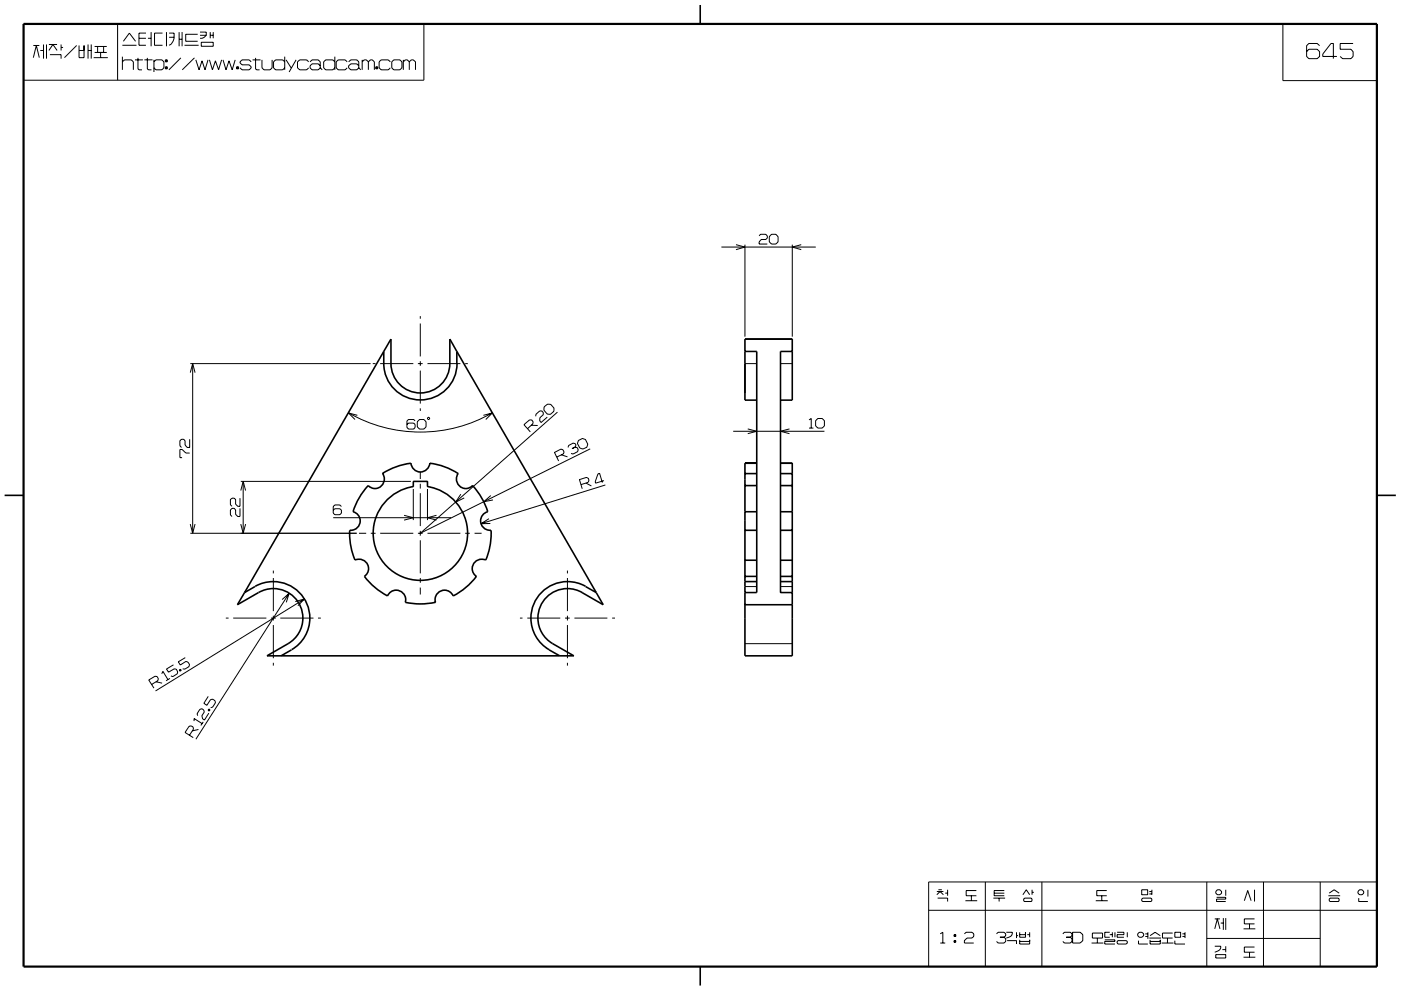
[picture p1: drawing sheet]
<svg xmlns="http://www.w3.org/2000/svg" width="297mm" height="210mm" viewBox="0 0 297 210" stroke-linecap="round" stroke-linejoin="round" font-family="sans-serif">
<g fill="none" stroke="#000" stroke-width=".21">
<path d="M5 5.1h84.9v11.9h-84.9zM7.1 9.6h1.2M7.1 12.2l.6-2.6 .6 2.6M8.5 10.7h.7M9.2 9.4v3M9.9 9.4v3M10.4 9.4h1.7M10.4 10.7l.8-1.3 .9 1.3M10.6 11.6h2.4v.8M13 9.4v1.3M13 10.1h.4M16.2 9.6l-2.5 2.6"/>
<path d="M16.8 10.7h1M16.8 9.6v2.6h1v-2.6M18.7 10.7h.6M18.7 9.4v3M19.3 9.4v3M19.9 12.2h3M20.1 9.9h2.5M20.1 11.1h2.5M20.7 9.9v1.2M21.3 11.1v1.1M22 9.9v1.2M24.9 5.1v11.9"/>
<path d="M25.9 9.6h3M25.9 13.1l.5-.4h1.5l.4 .4v1.7M25.9 12v2.8M26.2 8.8l1.2-1.8 1.3 1.8M28.6 12.7h1.7M29.2 12.3v2.3l.3 .2h.6M29.5 8.1h1.4M30.6 12.7h1.7M30.9 7h-1.4v2.6h1.4M31.2 12.3v2.3l.3 .2h.6M31.4 8.1h.6M32 6.8v3"/>
<path d="M32.6 13.1l.5-.4h1.2l.5 .4v1.3l-.5 .4h-1.2l-.5-.4M32.6 12.7v2.6M34.5 7h-1.7v2.6h1.7M35 12.7h.5v.4h-.5zM35 14.2h.5v.4h-.5zM35.3 12.7v.4M35.3 14.2v.4M35.3 6.8v3M35.9 7h1a2.28 2.28 0 0 1-1 2.6M35.9 7.9h1M38 6.8v3M38 8.3h.6"/>
<path d="M38.3 12.3l-2.5 2.5M38.6 6.8v3M39.1 9.6h3M41.2 12.3l-2.6 2.5M41.5 12.7l.7 2.1 .6-1.9 .7 1.9 .6-2.1M41.9 7.3h-2.5v1.5h2.5M42.4 6.8h1.3v.7M42.4 7.5h1.3M42.7 9h2.5v.8h-2.5zM43.7 7.5a1.39 1.39 0 0 1-1.3 .6M44.4 12.7l.6 2.1 .7-1.9 .6 1.9 .7-2.1M44.6 6.8v1.3"/>
<path d="M44.6 7.5h.6M45.2 6.8v1.3M47.3 12.7l.6 2.1 .7-1.9 .6 1.9 .7-2.1M50.2 14.2h.4v.4h-.4zM50.4 14.2v.4M53.3 13.1l-.5-.4h-1.5l-.4 .4v.2l.4 .5h1.5l.5 .4v.2l-.5 .4h-1.5l-.4-.4M53.5 12.7h1.7M54.2 12.3v2.3l.2 .2h.6M55.5 12.7v1.7l.5 .4h1.3l.4-.4v-1.7M60.4 13.1l-.5-.4h-1.5l-.4 .4v1.3l.4 .4h1.5l.5-.4M60.4 12v2.8M60.7 12.7l1 1.7"/>
<path d="M62.8 12.7l-1.5 2.6M65.4 13.1l-.4-.4h-1.5l-.4 .4v1.3l.4 .4h1.5l.4-.4M65.7 13.1l.5-.4h1.3l.4 .4v1.3M67.9 14l-.4-.5h-1.3l-.5 .5v.4l.5 .4h1.3l.4-.4M67.9 14.4l.4 .4M71 13.1l-.4-.4h-1.6l-.4 .4v1.3l.4 .4h1.6l.4-.4M71 12v2.8M73.6 13.1l-.4-.4h-1.5l-.4 .4v1.3l.4 .4h1.5l.4-.4M73.9 13.1l.5-.4h1.3l.4 .4v1.3M76.1 14l-.4-.5h-1.3l-.5 .5v.4l.5 .4h1.3l.4-.4M76.1 14.4l.4 .4M76.8 13.1l.4-.4h.5l.4 .4"/>
<path d="M76.8 12.7v2.1M78.1 13.1l.4-.4h.5l.4 .4v1.7M78.1 13.1v1.7M79.7 14.2h.4v.4h-.4zM79.9 14.2v.4M82.8 13.1l-.5-.4h-1.5l-.4 .4v1.3l.4 .4h1.5l.5-.4M83.5 12.7h1.3l.4 .4v1.3l-.4 .4h-1.3l-.4-.4v-1.3zM85.5 13.1l.4-.4h.5l.4 .4M85.5 12.7v2.1M86.8 13.1l.4-.4h.4l.5 .4v1.7M86.8 13.1v1.7M272 5.1h19.9v12h-19.9z"/>
<path d="M279.8 9.7l-.5-.5h-1.8l-.5 .5v2.3l.5 .4h1.8l.5-.4v-1l-.5-.6h-1.8l-.5 .6M283.5 12h-3v-.5l1.7-2.3h.5v3.2M286.9 9.2h-2.8v1.2h2.3l.5 .6v1l-.5 .4h-1.8l-.5-.4M152.9 52.4h20.1M156 51.9l1.9 .5-1.9 .6M157.9 51.9v19.5M160.9 50l.3-.3h1.1l.4 .3v.5l-.4 .3h-.9l-.5 .5v.5h1.8M163.6 49.7h.9l.5 .5v1.1l-.5 .5h-.9l-.5-.5v-1.1zM168 51.9v19.5M169.9 51.9l-1.9 .5 1.9 .6M40.3 79l.6-1.9 .5 1.9M40.3 77.1h38.3"/>
<path d="M40.9 77.1v36M79 77.1h.6M80.6 77.1h7M88.6 77.1h1M89.1 67.1v.5M89.1 68.6v7M89.1 76.6v1M89.1 78.6v7M90.6 77.1h7M98.6 77.1h.6M157.9 77.1h2.5M165.5 77.1h2.5"/>
<path d="M40.2 96.1h-.8l-.8-.8h-.5v1.8h.5M40.2 93.2v1.7h-.5l-.5-.5v-.9l-.3-.3h-.4l-.4 .3v1.1l.4 .3M73.9 87.5a30.5 30.5 0 0 0 30.5 0M75.8 88.1l-1.9-.5 1.4 1.4M88 89.3l-.3-.3h-1.1l-.3 .3v1.4l.3 .3h1.1l.3-.3v-.7l-.3-.3h-1.1l-.3 .3M88.5 89.4l.4-.4h1l.4 .4v1.1l-.4 .5h-1l-.4-.5zM89.1 86.6v.6M90.8 88.5l.3 .2-.2 .3-.3-.2zM102.5 88.1l1.9-.5-1.4 1.4M111.8 90.9l1.2-1v-.5l-.3-.3h-.4l-1.2 1 1.3 1.5M112.6 90.2h1.4M113.6 88.3v-.4l.8-.7h.5l.3 .3v.5l-.7 .6-.1 .6 .3 .4 1.3-1.1"/>
<path d="M115.4 86.3l.7-.6 .7 .1 .7 .8-.1 .6-.7 .7-.7-.1-.7-.8zM118.1 96.9l1.4-.6 .1-.5-.2-.4-.4-.2-1.4 .8 .8 1.8M118.2 87.4l-29.1 25.7 36-17.9M119 96.5l1.3 .4M122 94.8l.1-.4-.1-.3-.5-.1-.9 .5-.2 .4M122 94.8l-.7 .4M122 94.8l.4 .2 .2 .4-.1 .4-1 .5-.4-.1M122.6 93.4l.9-.4 .6 .2 .5 1-.2 .7-.8 .3-.7-.2-.5-.9zM155.4 91.5h19.4M158.5 91l1.9 .5-1.9 .5M167.4 91l-1.9 .5 1.9 .5M171.5 89.1l.5-.3v2"/>
<path d="M171.5 90.8h1M173.4 88.8h.9l.5 .4v1.1l-.5 .5h-.9l-.5-.5v-1.1zM40.3 111.2l.5 1.9 .6-1.9M40.3 113.1h35.3M50.9 105.7v1.7h-.5l-.4-.5v-.9l-.3-.3h-.5l-.3 .3v1.1l.3 .3M50.9 107.8v1.8h-.5l-.4-.5v-.9l-.3-.4h-.5l-.3 .4v1l.3 .4M51.1 111.2l.5 1.9 .5-1.9M51.1 104l.5-1.9 .5 1.9M51.1 102.1h36M51.6 102.1v11M70.7 109.8h24.9M72.4 107.4l-.4-.3h-1l-.3 .3v1.4l.3 .4h1l.4-.4v-.6l-.4-.3h-1l-.3 .3"/>
<path d="M76.1 113.1h1.5M78.6 113.1h1M80.6 113.1h7M85.7 109.3l1.9 .5-1.9 .5M87.6 103.7v6.6M88.6 113.1h1M89.1 100.1v1.5M89.1 102.6v1M89.1 104.6v7M89.1 112.6v1M89.1 114.6v7M90.6 113.1h7"/>
<path d="M90.6 103.7v6.6M92.5 109.3l-1.9 .5 1.9 .5M97.7 104.8l-1.1 1.7 1.8-.9M98.6 113.1h1M100.6 113.1h1.5M103.7 110l-1.7 1.1 2-.1M104.1 105.1l-1.5 1.3 1.9-.4M123.2 102.8l1.5-.5 .2-.4-.1-.4-.5-.2-1.4 .4 .5 2M124.2 102.4l1.2 .7M128.1 101.9l-1.8 .6-.1-.3 .6-1.7 .3-.1 .6 2M128.4 102.9l-26.4 8.2M39.3 139.5l-1.5 .9 .4 .7 1.2-.8 .4 .1 .4 .5-.1 .5-.9 .5h-.5"/>
<path d="M47.9 131.1h.6M49.4 131.1h7.1M57.4 131.1h1.1M58 121v.6M58 122.6v7M58 130.6v1M58 132.6v7M59.4 131.1h7.1M59.8 127.2l1.5-1.3-.6 1.9M61.3 125.9l-19.8 30.9M62.6 127.6l2-.6-1.4 1.5M64.6 127l-31.6 19.6"/>
<path d="M67.4 131.1h.6M89.1 122.6v1M89.1 124.6v1.5M110.2 131.1h.6M111.8 131.1h7M119.8 131.1h1M120.3 121v.6M120.3 122.6v7M120.3 130.6v1M120.3 132.6v7M121.8 131.1h7M129.8 131.1h.6"/>
<path d="M157.9 124.4h2.5M157.9 136.5h10.1M165.5 124.4h2.5M32.1 145.2l1.4-.8 .1-.5-.3-.4-.4-.1-1.4 .8 1.1 1.8M33.1 144.6l1.3 .3M34.3 142.9l.2-.5 1.1 1.7M36 143.9l-.8 .5M36.8 141l-1.5 .9 .4 .7 1.3-.7h.4l.3 .6-.1 .4-.9 .6-.5-.1M38 142.1l.3-.2 .1 .3-.3 .2zM38.1 142l.2 .3M40.2 155.9l.8-1.3-.1-.4-.4-.2h-.4l-.9 1.4 1.8 1.1M41.1 152.9v-.5l1.8 1.1"/>
<path d="M42.1 154.7l-1.3 .3M43.1 153.1l-.5 .8M44.2 147.7l-1 1.5 .7 .4 .7-1.2 .5-.1 .5 .3 .1 .4-.6 1-.4 .1M44.2 150.5l.3 .2M44.3 151.3l-1 1.4-.3-.2-.2-.7 .5-.8-.1-.4-.4-.3-.4 .1-.6 1 .1 .4M44.3 150.4l.2 .1-.1 .3-.3-.1zM58 140.6v.6M120.3 140.6v.6M196.9 187.1h95v17.9h-95zM196.9 193.1h95M198.6 189.1h1.4M198.6 189.8l.7-.7 .7 .7"/>
<path d="M198.8 190.5h2.1v.7M199 188.7h.7M199.3 198.1l.6-.4v2.3M200.4 189.4h.5M200.9 188.7v1.3M202.3 199.5h.3v.4h-.3zM202.3 198.2h.3v.4h-.3zM202.4 198.2v.4M202.4 199.5v.4M204.5 198.1l.3-.4h1.3l.4 .4v.5l-.4 .4h-1.1l-.5 .5v.5h2M204.7 191h2.5M206 190v1"/>
<path d="M207 188.9h-2.1v1.1h2.1M208.9 187.1v17.9M210.6 190.5h2.5M210.8 189.4h2.1M211.3 198.1l.3-.4h1.3l.3 .4v.4l-.3 .3M211.8 190.5v.7M212 198.8h.9M212.9 198.8l.3 .3v.6l-.3 .3h-1.3l-.3-.3M212.9 188.9h-2.1v1.1h2.1M213.4 197.7h1.2a1.12 1.12 0 0 1-1.2 1.3M213.5 199.5h2v.7M215.5 197.7v1.3"/>
<path d="M215.5 198.5h.4M216.2 198.2h1.2M216.2 197.7v1.1h1.2v-1.1M216.2 199.3v.9h2.1v-.9M216.2 199.7h2.1M216.9 189.8l.7-1.1 .7 1.1M217.2 190.5h1.4l.2 .5-.2 .2h-1.4l-.2-.2zM217.8 198.2h.5M218.3 197.7v1.1M218.8 188.7v1.1M218.8 189.3h.4M220.9 187.1v17.9"/>
<path d="M225.3 198.1l.4-.4h1.2l.4 .4v.4l-.4 .3M226.1 198.8h.8M226.9 198.8l.4 .3v.6l-.4 .3h-1.2l-.4-.3M227.4 197.7h1.6l.6 .5v1.3l-.6 .5h-1.6zM231.6 197.9h2.2v1.1h-2.2zM232.3 191h2.6M232.7 199v1M233.6 190v1M234.2 199.3h2.2v.4h-2.2v.5h2.2M234.7 188.9h-2.2v1.1h2.2M235.3 198.2h.5M235.3 197.7h-1.1v1.1h1.1"/>
<path d="M235.8 197.7v1.1M236.4 197.7v1.1M236.9 197.7h1.4v.5h-1.4v.6h1.4M237 199.5h1.8l.2 .2v.3l-.2 .2h-1.8l-.1-.2v-.3zM239 197.7v1.1M241.4 199.5v.7h2M241.6 197.7h.5l.4 .4v.4l-.4 .3h-.5l-.4-.3v-.4zM242.1 188.7h1.2v1.1h-1.2zM242.1 190.7l.2-.2h1.7l.2 .5-.2 .2h-1.7l-.2-.2zM242.8 198.6h.6M242.8 198.1h.6M243.4 197.7v1.4"/>
<path d="M243.7 199h2.5M243.7 189.1h.5M243.7 189.6h.5M243.8 199.3v.9h2.2v-.9M243.8 199.7h2.2M243.8 198.5l1.1-.8 1.1 .8M244.2 188.7v1.1M247.5 199v1M248.6 197.9h-2.1v1.1h2.1M249.1 197.7h1.2v1.1h-1.2zM249.1 199.5v.7h2.1M250.7 198.6h.5"/>
<path d="M250.7 198.1h.5M251.2 197.7v1.3M255.9 199h24M255.9 187.1v17.9M257.6 194.9h1.1M257.6 197l.5-2.1 .6 2.1M257.9 190.3h2v.4h-2v.5h2M258.1 188.7h.6l.3 .4v.3l-.3 .4h-.6l-.3-.4v-.3zM258.8 195.8h.6M259.4 194.7v2.5M259.9 188.7v1.3M259.9 194.7v2.5"/>
<path d="M263.7 197h2.4M263.8 191l.7-2.1 .8 2.1M264.9 196v1M266 188.7v2.5M266 194.9h-2.2v1.1h2.2M267.9 187.1v17.9M279.9 187.1v17.9M281.6 190h2.5M281.8 189.4l1.1-.7 1 .7M282 190.5h1.8l.1 .5-.1 .2h-1.8l-.2-.2zM288.1 190.5v.7h1.9M288.2 188.7h.6l.3 .4v.3l-.3 .4h-.6l-.3-.4v-.3z"/>
<path d="M290 188.7v1.5M199.3 200h1.1M231.4 200h2.5M246.3 200h2.5M257.6 200.7h1.2a.91 .91 0 0 1-.7 1.1l-.5 .2M257.8 202.5h2.1v.7h-2.1zM259.2 201.4h.7M259.9 200.7v1.3M263.7 203h2.4M264.9 202v1M266 200.9h-2.2v1.1h2.2"/>
</g>
<g fill="none" stroke="#000" stroke-width=".34">
<path d="M148.5 1.1v4M81.4 77.1a7.8 7.8 0 0 0 7.7 7.7 7.8 7.8 0 0 0 7.8-7.7M81.4 74.5l-29.5 51.2M81.4 74.5v2.6M81.4 74.5l1.5-2.6v5.2M82.9 77.1a6.2 6.2 0 0 0 6.2 6.2 6.2 6.2 0 0 0 6.3-6.2M96.9 74.5l-1.5-2.6v5.2M96.9 74.5v2.6M96.9 74.5l29.5 51.2M157.9 74.5h2.5v51.2h-2.5M168 74.5h-2.5v51.2h2.5M87.1 98.3a14.7 14.7 0 0 0-6 2.1 2 2 0 0 1-.3 2.7 2 2 0 0 1-2.7-.1 14.7 14.7 0 0 0-3.3 5.5 2 2 0 0 1 1.5 2.3 2 2 0 0 1-2.1 1.7 13.8 13.8 0 0 0 1.1 6.3 2 2 0 0 1 2.6 .8 2 2 0 0 1-.6 2.7 14.9 14.9 0 0 0 4.9 4.1 2 2 0 0 1 2.5-1.1 2 2 0 0 1 1.2 2.5l3.2 .3 3.2-.3a2 2 0 0 1 1.3-2.5 2 2 0 0 1 2.5 1.1 14.9 14.9 0 0 0 4.9-4.1 2 2 0 0 1-.6-2.7 2 2 0 0 1 2.6-.8 11.8 11.8 0 0 0 1-6.3 2 2 0 0 1-2.1-1.7 2 2 0 0 1 1.5-2.3 14.8 14.8 0 0 0-3.2-5.5 2 2 0 0 1-2.7 .1 2 2 0 0 1-.3-2.7"/>
<path d="M87.1 98.2a2.01 2.01 0 0 0 2 1.9 2.01 2.01 0 0 0 2-1.9M91.1 98.3a14.2 14.2 0 0 1 6 2.1M160.4 98.3h-2.5v40.8h10.1v-40.8h-2.5M160.4 84.9h-2.5v-13h10.1v13h-2.5M1 105.1h4M82.4 105.7a10.1 10.1 0 0 1 5.2-2.5v-1.1h3v1.1a10 10 0 0 1 7.9 13.5 10 10 0 0 1-15 4.6 10 10 0 0 1-1.1-15.6zM157.9 100.4h2.5M157.9 103h2.5M157.9 108.5h2.5M157.9 112.5h2.5M157.9 118.8h2.5M165.5 100.5h2.5"/>
<path d="M165.5 103h2.5M165.5 108.5h2.5M165.5 118.8h2.5M165.5 112.5h2.5M291.9 105.1h4M51.9 125.7l-1.6 2.6 4.5-2.6a6.3 6.3 0 0 1 8.6 2.3 6.3 6.3 0 0 1-2.3 8.5l-4.5 2.6h65.1l-4.5-2.6a6.3 6.3 0 0 1-2.3-8.5 6.3 6.3 0 0 1 8.5-2.3M54.1 124.4l-2.2 1.3M54.1 124.4a7.7 7.7 0 0 1 10.6 2.8 7.7 7.7 0 0 1-2.9 10.6M61.8 137.8l-2.2 1.3M123.4 125.7l4.5 2.6-1.5-2.6M124.2 124.4a7.7 7.7 0 0 0-10.6 2.8 7.7 7.7 0 0 0 2.8 10.6l2.3 1.3M124.2 124.4l2.2 1.3"/>
<path d="M157.9 128.3h10.1M157.9 122.3h2.5M157.9 123.4h2.5M165.5 122.3h2.5M165.5 123.4h2.5M148.5 205v4"/>
</g>
<path d="M5 5.1h286.9v199.9h-286.9z" fill="none" stroke="#000" stroke-width=".47"/>
</svg>
